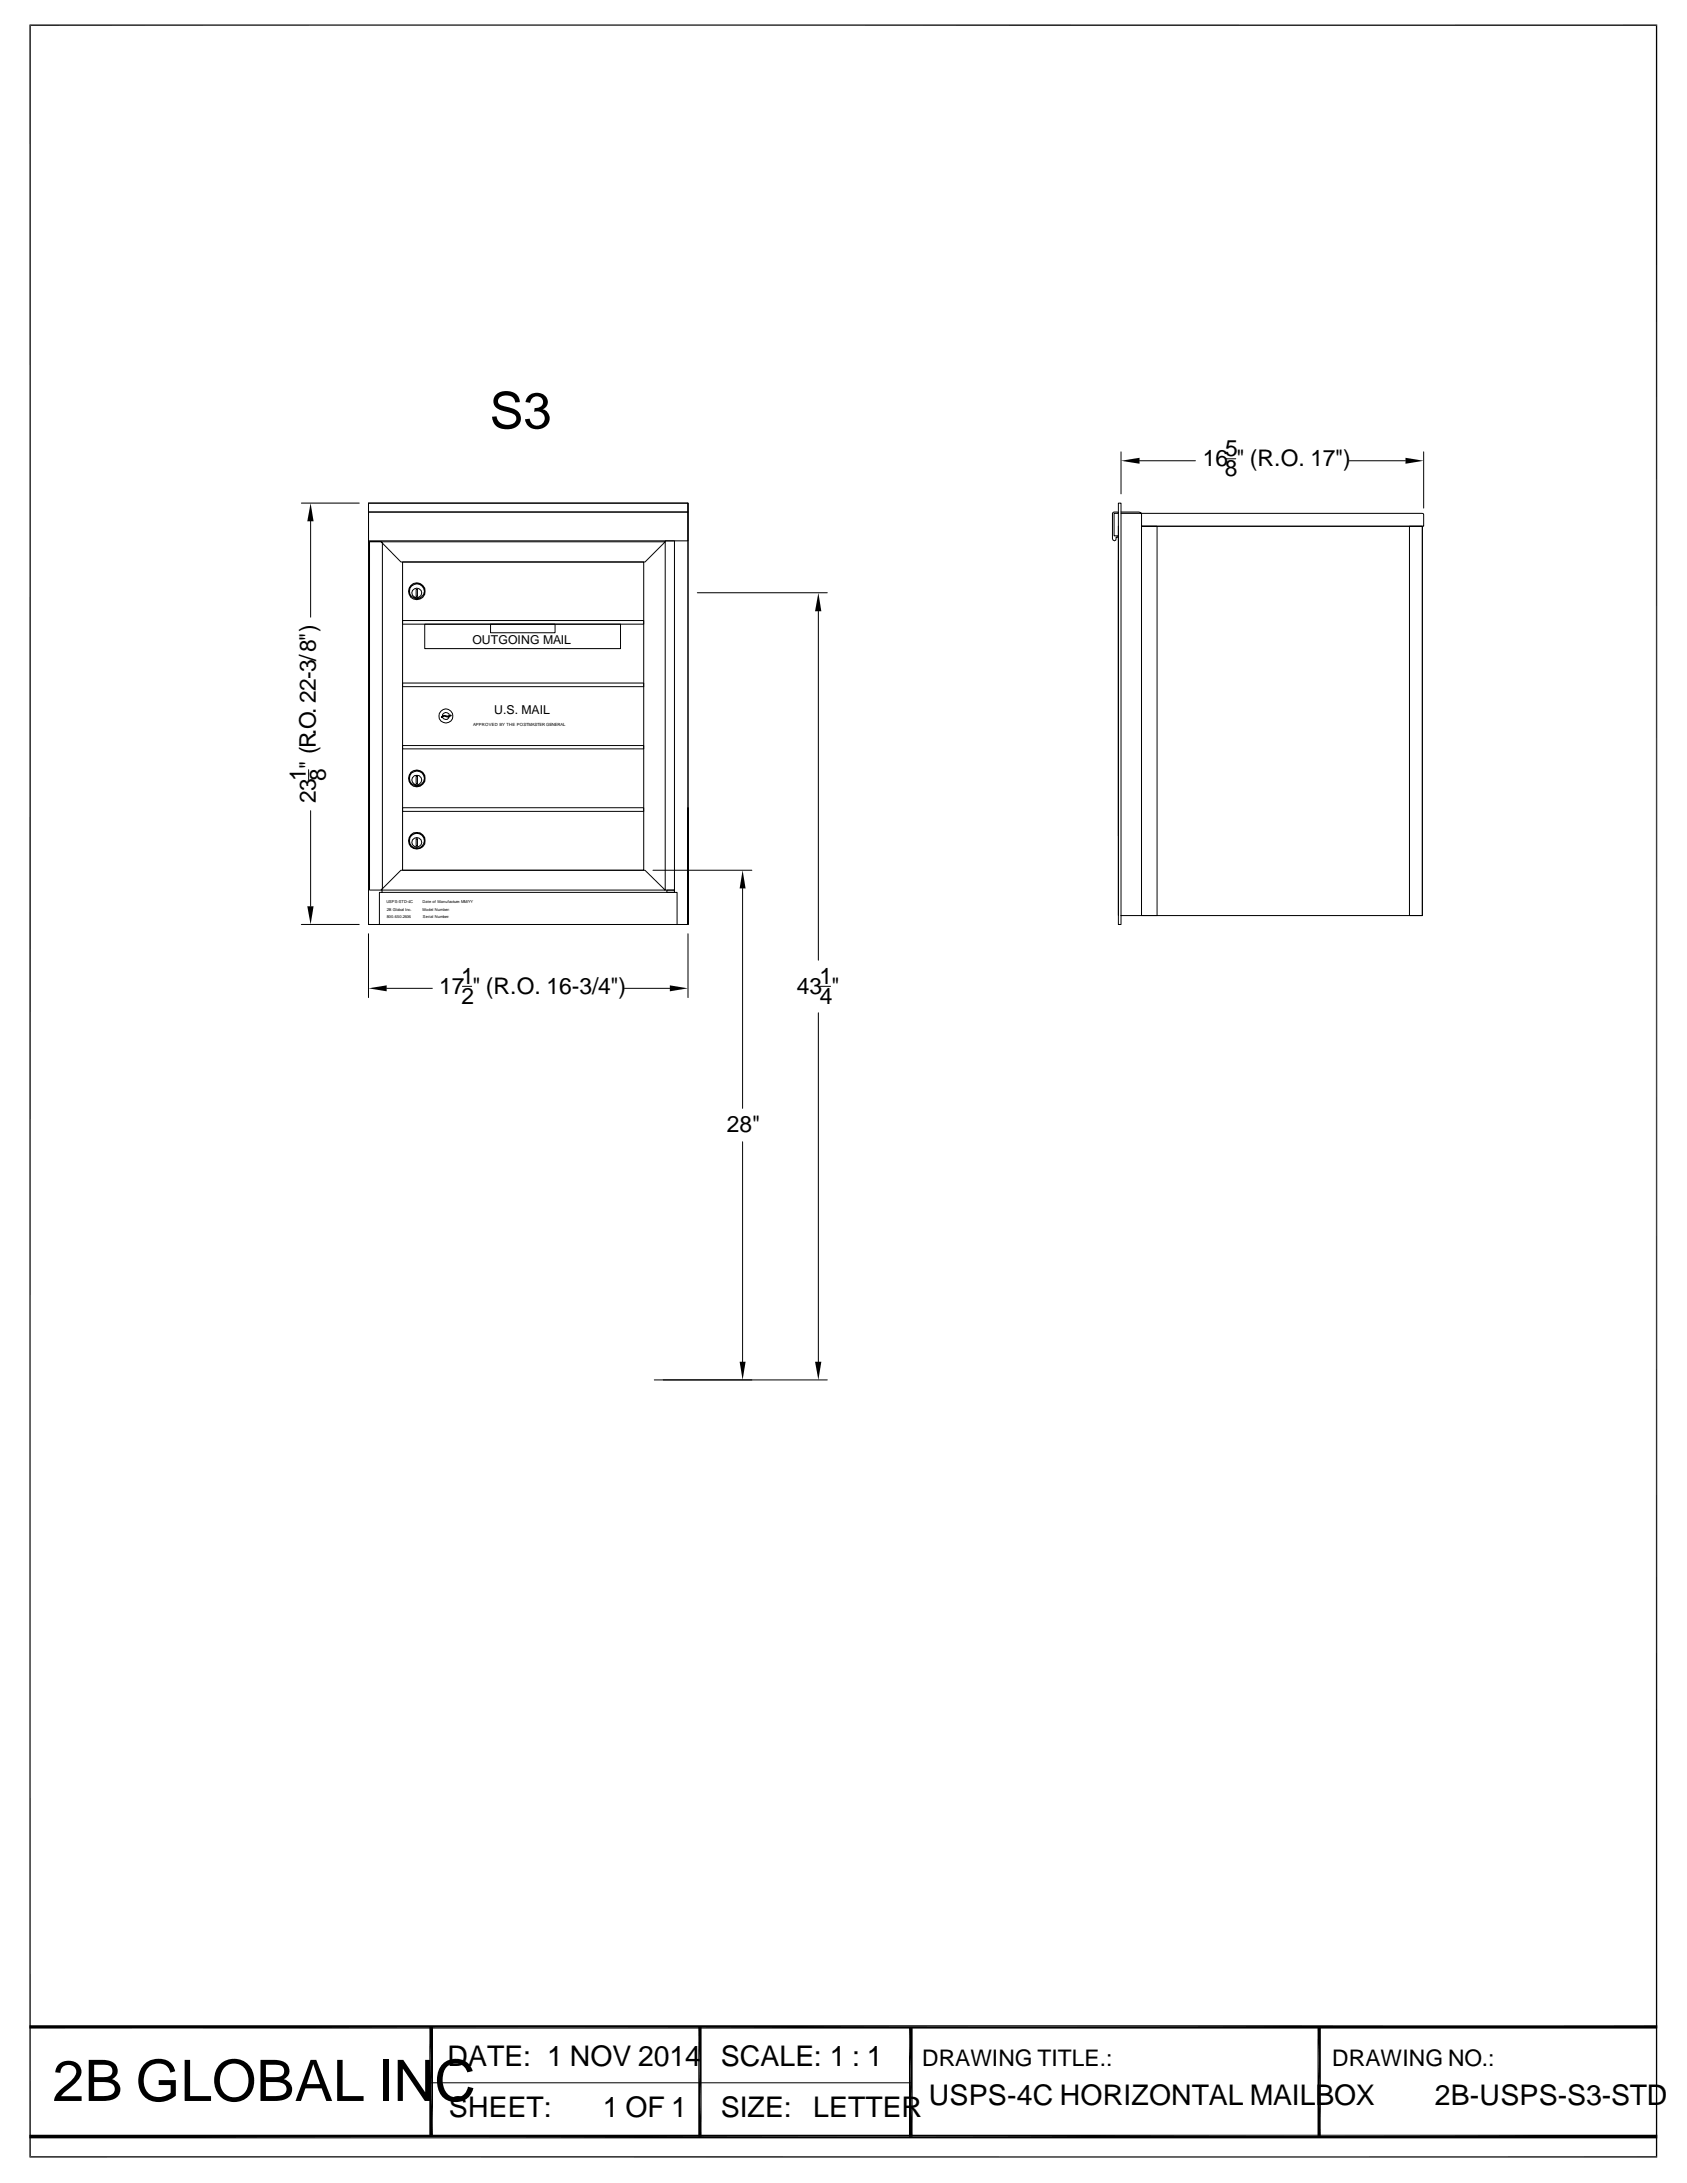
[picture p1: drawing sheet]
<svg xmlns="http://www.w3.org/2000/svg" width="216mm" height="279mm" viewBox="0 0 216 279" stroke-linecap="round" stroke-linejoin="round" font-family="sans-serif">
<defs><g id="words">
<text font-size="7.3" x="6.7" y="268.9">2B GLOBAL INC</text>
<text font-size="6.5" x="62.7" y="54.8">S3</text>
<g font-size="3.6">
<text x="57.3" y="264.4">DATE: 1 NOV 2014</text>
<text x="92.2" y="264.4">SCALE: 1 : 1</text>
<text x="118.9" y="269.4">USPS-4C HORIZONTAL MAILBOX</text>
<text x="183.6" y="269.4">2B-USPS-S3-STD</text>
<text x="57.4" y="271">SHEET:</text>
<text x="77.2" y="271">1 OF 1</text>
<text x="92.2" y="271">SIZE:</text>
<text x="104.1" y="270.9">LETTER</text>
</g>
<g font-size="2.9">
<text x="153.9" y="59.6">16 &quot; (R.O. 17&quot;)</text>
<text x="156.8" y="58.4">5</text>
<text x="156.8" y="61">8</text>
<text x="39.2" y="99.9" transform="rotate(-90 39.2 99.9)">1</text>
<text x="41.7" y="99.9" transform="rotate(-90 41.7 99.9)">8</text>
<text x="40.4" y="102.7" transform="rotate(-90 40.4 102.7)">23 &quot; (R.O. 22-3/8&quot;)</text>
<text x="59" y="125.9">1</text>
<text x="104.9" y="125.9">1</text>
<text x="56.2" y="127.2">17 &quot; (R.O. 16-3/4&quot;)</text>
<text x="59.1" y="128.4">2</text>
<text x="102" y="127.2">43 &quot;</text>
<text x="104.9" y="128.4">4</text>
<text x="93" y="144.9">28&quot;</text>
<text x="118" y="264.4">DRAWING TITLE.:</text>
<text x="170.5" y="264.4">DRAWING NO.:</text>
</g>
<g font-size="1.6">
<text x="60.5" y="82.5">OUTGOING MAIL</text>
<text x="63.2" y="91.4">U.S. MAIL</text>
</g>
<g font-size=".5">
<text x="60.5" y="92.9">APPROVED BY THE POSTMASTER GENERAL</text>
<text x="49.4" y="115.6">USPS-STD-4C</text>
<text x="49.5" y="116.5">2B Global Inc.</text>
<text x="49.5" y="117.4">800.650.2606</text>
<text x="54.1" y="115.6">Date of Manufacture: MM/YY</text>
<text x="54.1" y="116.5">Model Number:</text>
<text x="54.1" y="117.4">Serial Number:</text>
</g>
</g></defs>
<g fill="none" stroke="#000" stroke-width=".13">
<path d="M143.5 57.8v5.4M145.8 59h7.2M156.9 58.7h1.3M172.7 59h7.2M182.2 57.8v7.2M38.6 64.4h7.4M39.8 66.7v12.3M47.2 64.4h40.8v1.1h-40.8zM47.2 65.5h40.8v3.7h-40.8zM47.3 69.3h1.5l.1 .2v44.2l-.1 .2h-1.5zM48.8 69.3h36.3l-2.5 2.6h-31.3zM51.5 71.9h30.9v39.5h-30.9z"/>
<path d="M51.5 79.4h30.9v.5h-30.9zM53.3 75.4h.1v.9h-.1zM54.4 79.9h25v3.1h-25zM62.8 79.9h8.2v1.1h-8.2zM85.1 69.2h1.2v44.7h-1.2zM88 64.4v53.9h-1.3v-4.1h-.4M89.2 75.9h16.7M104.7 78.2v44.7M142.5 65.6l.6-.1v.2h-.5v2.9h.5v.2h-.3v.3l-.2 .1-.2-.2v-3.3zM143.1 64.4h.4v53.9h-.4zM143.1 67.4v49.8M143.5 65.5l2.4 .1 .2 .1v1.7h36.1v-1.5l-.2-.2h-38.5"/>
<path d="M146.1 67.4h2v49.8h-2zM146.1 67.4h35.9v49.8h-38.5M180.4 67.4h1.6v49.8h-1.6zM39.5 98.5v1.3M51.5 87.4h30.9v.5h-30.9zM51.5 95.4h30.9v.4h-30.9zM53.3 99.4h.1v.9h-.1zM56.5 91.7l.4-.1 .4 .1 .4-.2v.1l-.4 .2-.4-.1-.4 .1zM57.5 91.6a.47 .47 0 0 0-.5-.4 .47 .47 0 0 0-.4 .5M57.5 91.7a.48 .48 0 0 1-.4 .4 .48 .48 0 0 1-.5-.3M38.6 118.3h7.4M39.8 103.8v12.2"/>
<path d="M47.2 119.5v8.2M48.8 113.9l2.5-2.5h31.2l2.6 2.5zM48.9 113.9v.3h-.3v4.1h-1.4M51.5 103.4h30.9v.4h-30.9zM53.3 107.4h.1v.8h-.1zM83.6 111.4h12.6M85.3 113.9h1v.3h-1zM86.3 113.9v.3h-37.4M88 103.4v14.9v-53.9h-40.8v53.9h40.9M88 119.5v8.2M95 113.7v28.2M49.5 126.5h5.8"/>
<path d="M59.2 126.2h1.2M79.9 126.5h5.8M104.7 129.6v44.7M105 126.2h1.3M95 146.1v28.2M105.9 176.6h-22.2M55.2 266.6h61.3"/>
<circle cx="53.3" cy="75.7" r="1.08"/>
<circle cx="53.4" cy="75.9" r=".61"/>
<circle cx="53.4" cy="75.7" r=".95"/>
<circle cx="53.3" cy="99.6" r="1.07"/>
<circle cx="53.3" cy="99.8" r=".63"/>
<circle cx="53.4" cy="99.6" r=".95"/>
<circle cx="57.1" cy="91.6" r=".9"/>
<circle cx="53.3" cy="107.6" r="1.08"/>
<circle cx="53.4" cy="107.6" r=".96"/>
<circle cx="53.4" cy="107.8" r=".61"/>
</g>
<g fill="#000">
<path d="M143.5 59l2.3-.4v.8zM179.9 58.6l2.3 .4-2.3 .4zM39.8 64.4l.3 2.3h-.8zM104.7 75.9l.4 2.3h-.8zM39.3 116h.8l-.3 2.3zM95 111.4l.4 2.3h-.7zM47.2 126.5l2.3-.4v.8zM85.7 126.1l2.4 .4-2.4 .4zM94.7 174.3h.7l-.4 2.3zM104.3 174.3h.8l-.4 2.3zM54.9 259.4l.5 14.1h-.5zM54.9 259.4h.5v14.1z"/>
<path d="M116.3 259.4l.5 14.1h-.5zM116.3 259.4h.5v14.1zM3.8 273.7l208.3-.5v.5zM3.8 273.2h208.3l-208.3 .5z"/>
</g>
<path d="M3.8 3.2h208.3M3.9 3.1v273M212 3.1v273M3.8 276.1h208.3" fill="none" stroke="#000" stroke-width=".17"/>
<path d="M3.8 259.4h208.3M89.6 259.4v14.1M168.8 259.4v14.1" fill="none" stroke="#000" stroke-width=".42"/>
<use href="#words"/>
</svg>
